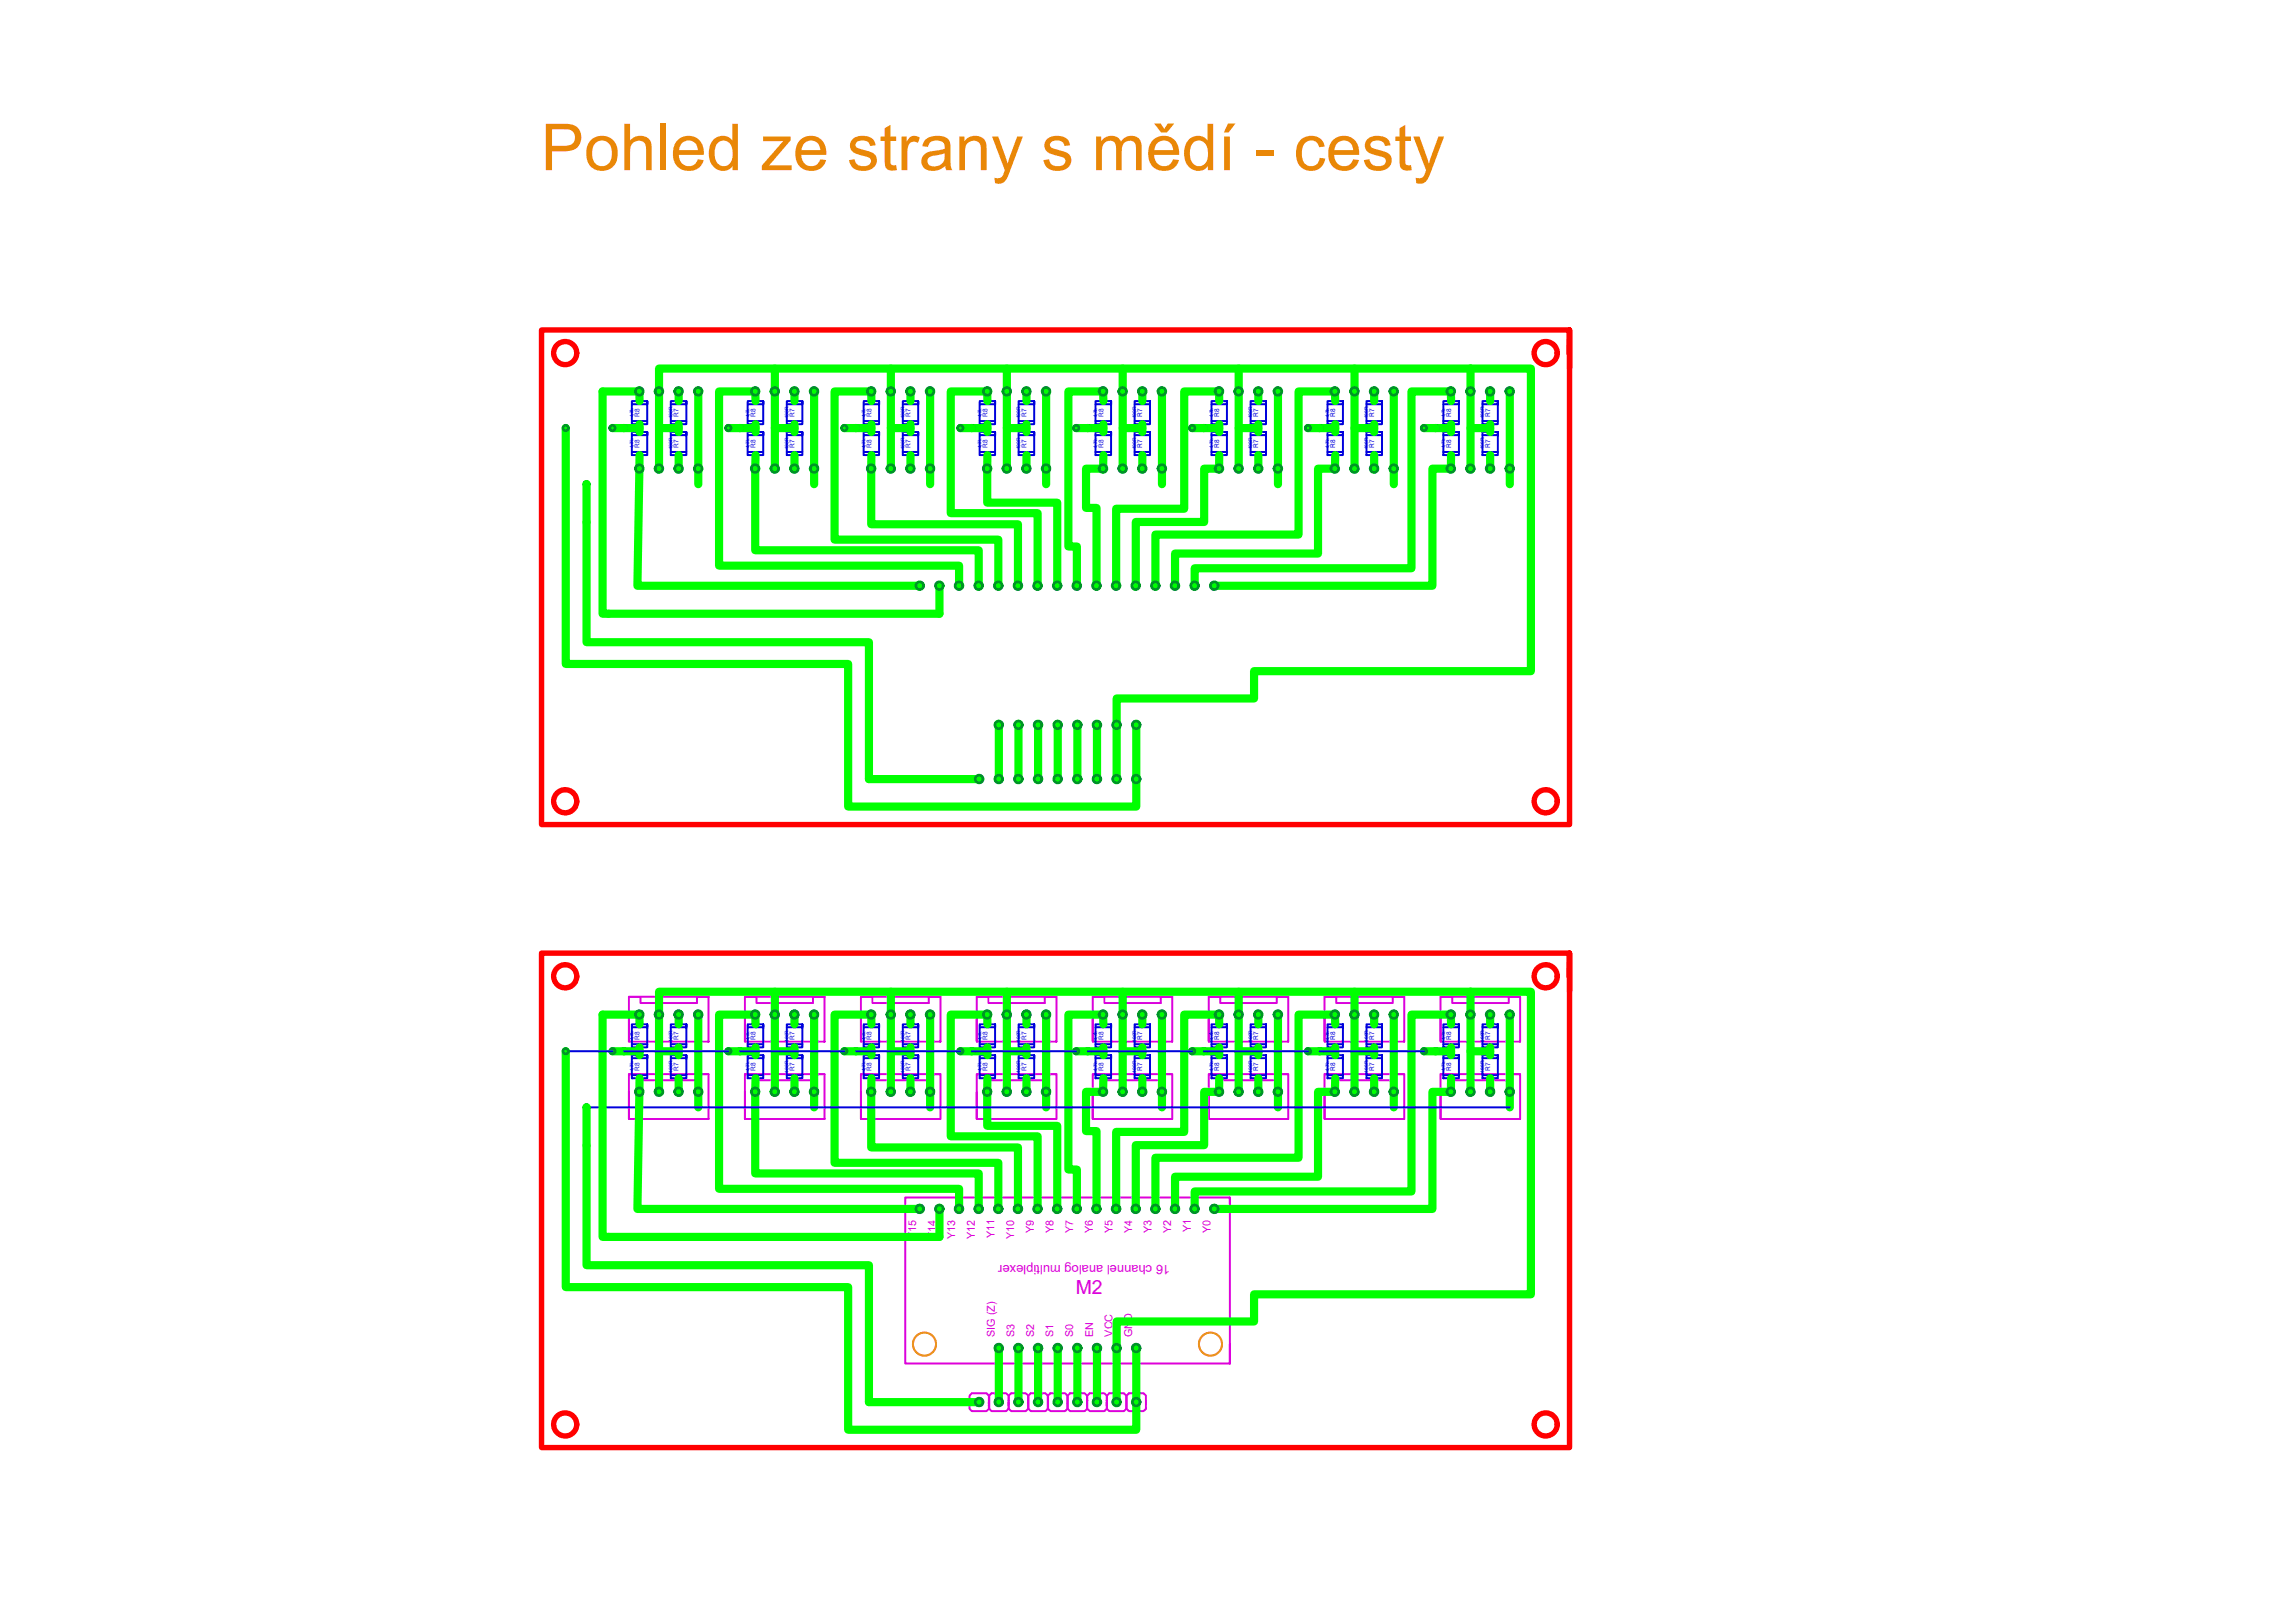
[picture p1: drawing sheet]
<svg xmlns="http://www.w3.org/2000/svg" width="297mm" height="210mm" viewBox="0 0 297 210" stroke-linecap="round" stroke-linejoin="round" font-family="sans-serif">
<defs><g id="words">
<text font-size="8.4" fill="#e98707" x="70" y="22">Pohled ze strany s mědí - cesty</text>
<text font-size="2.5" fill="#d0d" x="139.2" y="167.4">M2</text>
<text font-size="1.7" fill="#d0d" x="151.4" y="163.7" transform="rotate(180 151.4 163.7)">16 channel analog multiplexer</text>
<g font-size="1.4" fill="#d0d">
<text x="118.5" y="160.4" transform="rotate(-90 118.5 160.4)">Y15</text>
<text x="121.1" y="160.4" transform="rotate(-90 121.1 160.4)">Y14</text>
<text x="123.6" y="160.4" transform="rotate(-90 123.6 160.4)">Y13</text>
<text x="126.1" y="160.4" transform="rotate(-90 126.1 160.4)">Y12</text>
<text x="128.7" y="160.2" transform="rotate(-90 128.7 160.2)">Y11</text>
<text x="131.2" y="160.4" transform="rotate(-90 131.2 160.4)">Y10</text>
<text x="133.8" y="159.6" transform="rotate(-90 133.8 159.6)">Y9</text>
<text x="136.3" y="159.6" transform="rotate(-90 136.3 159.6)">Y8</text>
<text x="138.8" y="159.6" transform="rotate(-90 138.8 159.6)">Y7</text>
<text x="141.4" y="159.6" transform="rotate(-90 141.4 159.6)">Y6</text>
<text x="143.9" y="159.6" transform="rotate(-90 143.9 159.6)">Y5</text>
<text x="146.5" y="159.6" transform="rotate(-90 146.5 159.6)">Y4</text>
<text x="149" y="159.6" transform="rotate(-90 149 159.6)">Y3</text>
<text x="151.5" y="159.6" transform="rotate(-90 151.5 159.6)">Y2</text>
<text x="154.1" y="159.4" transform="rotate(-90 154.1 159.4)">Y1</text>
<text x="156.6" y="159.6" transform="rotate(-90 156.6 159.6)">Y0</text>
<text x="128.7" y="173" transform="rotate(-90 128.7 173)">SIG (Z)</text>
<text x="131.2" y="173" transform="rotate(-90 131.2 173)">S3</text>
<text x="133.8" y="173" transform="rotate(-90 133.8 173)">S2</text>
<text x="136.3" y="173" transform="rotate(-90 136.3 173)">S1</text>
<text x="138.9" y="173" transform="rotate(-90 138.9 173)">S0</text>
<text x="141.4" y="173.1" transform="rotate(-90 141.4 173.1)">EN</text>
<text x="143.9" y="173" transform="rotate(-90 143.9 173)">VCC</text>
<text x="146.5" y="173" transform="rotate(-90 146.5 173)">GND</text>
</g>
<g font-size=".8" fill="#00d">
<text x="82.7" y="53.9" transform="rotate(-90 82.7 53.9)">R8</text>
<text x="87.8" y="53.9" transform="rotate(-90 87.8 53.9)">R7</text>
<text x="97.7" y="53.9" transform="rotate(-90 97.7 53.9)">R8</text>
<text x="102.8" y="53.9" transform="rotate(-90 102.8 53.9)">R7</text>
<text x="112.7" y="53.9" transform="rotate(-90 112.7 53.9)">R8</text>
<text x="117.8" y="53.9" transform="rotate(-90 117.8 53.9)">R7</text>
<text x="127.7" y="53.9" transform="rotate(-90 127.7 53.9)">R8</text>
<text x="132.8" y="53.9" transform="rotate(-90 132.8 53.9)">R7</text>
<text x="142.7" y="53.9" transform="rotate(-90 142.7 53.9)">R8</text>
<text x="147.8" y="53.9" transform="rotate(-90 147.8 53.9)">R7</text>
<text x="157.7" y="53.9" transform="rotate(-90 157.7 53.9)">R8</text>
<text x="162.8" y="53.9" transform="rotate(-90 162.8 53.9)">R7</text>
<text x="172.7" y="53.9" transform="rotate(-90 172.7 53.9)">R8</text>
<text x="177.8" y="53.9" transform="rotate(-90 177.8 53.9)">R7</text>
<text x="187.7" y="53.9" transform="rotate(-90 187.7 53.9)">R8</text>
<text x="192.8" y="53.9" transform="rotate(-90 192.8 53.9)">R7</text>
<text x="82.7" y="57.9" transform="rotate(-90 82.7 57.9)">R8</text>
<text x="87.8" y="57.9" transform="rotate(-90 87.8 57.9)">R7</text>
<text x="97.7" y="57.9" transform="rotate(-90 97.7 57.9)">R8</text>
<text x="102.8" y="57.9" transform="rotate(-90 102.8 57.9)">R7</text>
<text x="112.7" y="57.9" transform="rotate(-90 112.7 57.9)">R8</text>
<text x="117.8" y="57.9" transform="rotate(-90 117.8 57.9)">R7</text>
<text x="127.7" y="57.9" transform="rotate(-90 127.7 57.9)">R8</text>
<text x="132.8" y="57.9" transform="rotate(-90 132.8 57.9)">R7</text>
<text x="142.7" y="57.9" transform="rotate(-90 142.7 57.9)">R8</text>
<text x="147.8" y="57.9" transform="rotate(-90 147.8 57.9)">R7</text>
<text x="157.7" y="57.9" transform="rotate(-90 157.7 57.9)">R8</text>
<text x="162.8" y="57.9" transform="rotate(-90 162.8 57.9)">R7</text>
<text x="172.7" y="57.9" transform="rotate(-90 172.7 57.9)">R8</text>
<text x="177.8" y="57.9" transform="rotate(-90 177.8 57.9)">R7</text>
<text x="187.7" y="57.9" transform="rotate(-90 187.7 57.9)">R8</text>
<text x="192.8" y="57.9" transform="rotate(-90 192.8 57.9)">R7</text>
<text x="82.7" y="134.6" transform="rotate(-90 82.7 134.6)">R8</text>
<text x="87.8" y="134.6" transform="rotate(-90 87.8 134.6)">R7</text>
<text x="97.7" y="134.6" transform="rotate(-90 97.7 134.6)">R8</text>
<text x="102.8" y="134.6" transform="rotate(-90 102.8 134.6)">R7</text>
<text x="112.7" y="134.6" transform="rotate(-90 112.7 134.6)">R8</text>
<text x="117.8" y="134.6" transform="rotate(-90 117.8 134.6)">R7</text>
<text x="127.7" y="134.6" transform="rotate(-90 127.7 134.6)">R8</text>
<text x="132.8" y="134.6" transform="rotate(-90 132.8 134.6)">R7</text>
<text x="142.7" y="134.6" transform="rotate(-90 142.7 134.6)">R8</text>
<text x="147.8" y="134.6" transform="rotate(-90 147.8 134.6)">R7</text>
<text x="157.7" y="134.6" transform="rotate(-90 157.7 134.6)">R8</text>
<text x="162.8" y="134.6" transform="rotate(-90 162.8 134.6)">R7</text>
<text x="172.7" y="134.6" transform="rotate(-90 172.7 134.6)">R8</text>
<text x="177.8" y="134.6" transform="rotate(-90 177.8 134.6)">R7</text>
<text x="187.7" y="134.6" transform="rotate(-90 187.7 134.6)">R8</text>
<text x="192.8" y="134.6" transform="rotate(-90 192.8 134.6)">R7</text>
<text x="82.7" y="138.6" transform="rotate(-90 82.7 138.6)">R8</text>
<text x="87.8" y="138.6" transform="rotate(-90 87.8 138.6)">R7</text>
<text x="97.7" y="138.6" transform="rotate(-90 97.7 138.6)">R8</text>
<text x="102.8" y="138.6" transform="rotate(-90 102.8 138.6)">R7</text>
<text x="112.7" y="138.6" transform="rotate(-90 112.7 138.6)">R8</text>
<text x="117.8" y="138.6" transform="rotate(-90 117.8 138.6)">R7</text>
<text x="127.7" y="138.6" transform="rotate(-90 127.7 138.6)">R8</text>
<text x="132.8" y="138.6" transform="rotate(-90 132.8 138.6)">R7</text>
<text x="142.7" y="138.6" transform="rotate(-90 142.7 138.6)">R8</text>
<text x="147.8" y="138.6" transform="rotate(-90 147.8 138.6)">R7</text>
<text x="157.7" y="138.6" transform="rotate(-90 157.7 138.6)">R8</text>
<text x="162.8" y="138.6" transform="rotate(-90 162.8 138.6)">R7</text>
<text x="172.7" y="138.6" transform="rotate(-90 172.7 138.6)">R8</text>
<text x="177.8" y="138.6" transform="rotate(-90 177.8 138.6)">R7</text>
<text x="187.7" y="138.6" transform="rotate(-90 187.7 138.6)">R8</text>
<text x="192.8" y="138.6" transform="rotate(-90 192.8 138.6)">R7</text>
</g>
<g font-size=".6" fill="#00d">
<text x="82" y="58" transform="rotate(-90 82 58)">4,7k</text>
<text x="82" y="54" transform="rotate(-90 82 54)">4,7k</text>
<text x="87" y="58.2" transform="rotate(-90 87 58.2)">100R</text>
<text x="87" y="54.2" transform="rotate(-90 87 54.2)">100R</text>
<text x="97" y="58" transform="rotate(-90 97 58)">4,7k</text>
<text x="97" y="54" transform="rotate(-90 97 54)">4,7k</text>
<text x="102" y="58.2" transform="rotate(-90 102 58.2)">100R</text>
<text x="102" y="54.2" transform="rotate(-90 102 54.2)">100R</text>
<text x="112" y="58" transform="rotate(-90 112 58)">4,7k</text>
<text x="112" y="54" transform="rotate(-90 112 54)">4,7k</text>
<text x="117" y="58.2" transform="rotate(-90 117 58.2)">100R</text>
<text x="117" y="54.2" transform="rotate(-90 117 54.2)">100R</text>
<text x="127" y="58" transform="rotate(-90 127 58)">4,7k</text>
<text x="127" y="54" transform="rotate(-90 127 54)">4,7k</text>
<text x="132" y="58.2" transform="rotate(-90 132 58.2)">100R</text>
<text x="132" y="54.2" transform="rotate(-90 132 54.2)">100R</text>
<text x="141.9" y="58" transform="rotate(-90 141.9 58)">4,7k</text>
<text x="141.9" y="54" transform="rotate(-90 141.9 54)">4,7k</text>
<text x="147" y="58.2" transform="rotate(-90 147 58.2)">100R</text>
<text x="147" y="54.2" transform="rotate(-90 147 54.2)">100R</text>
<text x="157" y="58" transform="rotate(-90 157 58)">4,7k</text>
<text x="157" y="54" transform="rotate(-90 157 54)">4,7k</text>
<text x="162" y="58.2" transform="rotate(-90 162 58.2)">100R</text>
<text x="162" y="54.2" transform="rotate(-90 162 54.2)">100R</text>
<text x="172" y="58" transform="rotate(-90 172 58)">4,7k</text>
<text x="172" y="54" transform="rotate(-90 172 54)">4,7k</text>
<text x="177" y="58.2" transform="rotate(-90 177 58.2)">100R</text>
<text x="177" y="54.2" transform="rotate(-90 177 54.2)">100R</text>
<text x="186.9" y="58" transform="rotate(-90 186.9 58)">4,7k</text>
<text x="186.9" y="54" transform="rotate(-90 186.9 54)">4,7k</text>
<text x="192" y="58.2" transform="rotate(-90 192 58.2)">100R</text>
<text x="192" y="54.2" transform="rotate(-90 192 54.2)">100R</text>
<text x="82" y="134.6" transform="rotate(-90 82 134.6)">4,7k</text>
<text x="87" y="134.8" transform="rotate(-90 87 134.8)">100R</text>
<text x="97" y="134.6" transform="rotate(-90 97 134.6)">4,7k</text>
<text x="102" y="134.8" transform="rotate(-90 102 134.8)">100R</text>
<text x="112" y="134.6" transform="rotate(-90 112 134.6)">4,7k</text>
<text x="117" y="134.8" transform="rotate(-90 117 134.8)">100R</text>
<text x="127" y="134.6" transform="rotate(-90 127 134.6)">4,7k</text>
<text x="132" y="134.8" transform="rotate(-90 132 134.8)">100R</text>
<text x="141.9" y="134.6" transform="rotate(-90 141.9 134.6)">4,7k</text>
<text x="147" y="134.8" transform="rotate(-90 147 134.8)">100R</text>
<text x="157" y="134.6" transform="rotate(-90 157 134.6)">4,7k</text>
<text x="162" y="134.8" transform="rotate(-90 162 134.8)">100R</text>
<text x="172" y="134.6" transform="rotate(-90 172 134.6)">4,7k</text>
<text x="177" y="134.8" transform="rotate(-90 177 134.8)">100R</text>
<text x="186.9" y="134.6" transform="rotate(-90 186.9 134.6)">4,7k</text>
<text x="192" y="134.8" transform="rotate(-90 192 134.8)">100R</text>
<text x="82" y="138.6" transform="rotate(-90 82 138.6)">4,7k</text>
<text x="87" y="138.8" transform="rotate(-90 87 138.8)">100R</text>
<text x="97" y="138.6" transform="rotate(-90 97 138.6)">4,7k</text>
<text x="102" y="138.8" transform="rotate(-90 102 138.8)">100R</text>
<text x="112" y="138.6" transform="rotate(-90 112 138.6)">4,7k</text>
<text x="117" y="138.8" transform="rotate(-90 117 138.8)">100R</text>
<text x="127" y="138.6" transform="rotate(-90 127 138.6)">4,7k</text>
<text x="132" y="138.8" transform="rotate(-90 132 138.8)">100R</text>
<text x="141.9" y="138.6" transform="rotate(-90 141.9 138.6)">4,7k</text>
<text x="147" y="138.8" transform="rotate(-90 147 138.8)">100R</text>
<text x="157" y="138.6" transform="rotate(-90 157 138.6)">4,7k</text>
<text x="162" y="138.8" transform="rotate(-90 162 138.8)">100R</text>
<text x="172" y="138.6" transform="rotate(-90 172 138.6)">4,7k</text>
<text x="177" y="138.8" transform="rotate(-90 177 138.8)">100R</text>
<text x="186.9" y="138.6" transform="rotate(-90 186.9 138.6)">4,7k</text>
<text x="192" y="138.8" transform="rotate(-90 192 138.8)">100R</text>
</g>
<g font-size=".3" fill="#d0d">
<text x="125.5" y="181.9" transform="rotate(-90 125.5 181.9)">řada</text>
<text x="128" y="181.9" transform="rotate(-90 128 181.9)">řada</text>
<text x="130.6" y="181.9" transform="rotate(-90 130.6 181.9)">řada</text>
<text x="133.1" y="181.9" transform="rotate(-90 133.1 181.9)">řada</text>
<text x="135.6" y="181.9" transform="rotate(-90 135.6 181.9)">řada</text>
<text x="138.2" y="181.9" transform="rotate(-90 138.2 181.9)">řada</text>
<text x="140.7" y="181.9" transform="rotate(-90 140.7 181.9)">řada</text>
<text x="143.3" y="181.9" transform="rotate(-90 143.3 181.9)">řada</text>
<text x="145.8" y="181.9" transform="rotate(-90 145.8 181.9)">řada</text>
<text x="148.2" y="181.1" transform="rotate(90 148.2 181.1)">řada</text>
</g>
</g></defs>
<g fill="none" stroke="#00d" stroke-width=".25">
<path d="M81.7 51.9h2v3h-2zM81.7 52.3h2v-.4v.5M81.7 55.9h2v3h-2zM81.7 56.3h2v-.4v.5M81.7 58.5h2M81.7 54.5h2M86.8 51.9h2v3h-2zM86.8 52.3h2v-.4v.5M86.8 55.9h2v3h-2zM86.8 56.3h2v-.4v.5M86.8 58.5h2M86.8 54.5h2"/>
<path d="M96.7 51.9h2v3h-2zM96.7 52.3h2v-.4v.5M96.7 55.9h2v3h-2zM96.7 56.3h2v-.4v.5M96.7 58.5h2M96.7 54.5h2M101.8 51.9h2v3h-2zM101.8 52.3h2v-.4v.5M101.8 55.9h2v3h-2zM101.8 56.3h2v-.4v.5M101.8 58.5h2M101.8 54.5h2"/>
<path d="M111.7 51.9h2v3h-2zM111.7 52.3h2v-.4v.5M111.7 55.9h2v3h-2zM111.7 56.3h2v-.4v.5M111.7 58.5h2M111.7 54.5h2M116.8 51.9h2v3h-2zM116.8 52.3h2v-.4v.5M116.8 55.9h2v3h-2zM116.8 56.3h2v-.4v.5M116.8 58.5h2M116.8 54.5h2"/>
<path d="M126.7 51.9h2v3h-2zM126.7 52.3h2v-.4v.5M126.7 55.9h2v3h-2zM126.7 56.3h2v-.4v.5M126.7 58.5h2M126.7 54.5h2M131.8 51.9h2v3h-2zM131.8 52.3h2v-.4v.5M131.8 55.9h2v3h-2zM131.8 56.3h2v-.4v.5M131.8 58.5h2M131.8 54.5h2"/>
<path d="M141.7 51.9h2v3h-2zM141.7 52.3h2v-.4v.5M141.7 55.9h2v3h-2zM141.7 56.3h2v-.4v.5M141.7 58.5h2M141.7 54.5h2M146.8 51.9h2v3h-2zM146.8 52.3h2v-.4v.5M146.8 55.9h2v3h-2zM146.8 56.3h2v-.4v.5M146.8 58.5h2M146.8 54.5h2"/>
<path d="M156.7 51.9h2v3h-2zM156.7 52.3h2v-.4v.5M156.7 55.9h2v3h-2zM156.7 56.3h2v-.4v.5M156.7 58.5h2M156.7 54.5h2M161.8 51.9h2v3h-2zM161.8 52.3h2v-.4v.5M161.8 55.9h2v3h-2zM161.8 56.3h2v-.4v.5M161.8 58.5h2M161.8 54.5h2"/>
<path d="M171.7 51.9h2v3h-2zM171.7 52.3h2v-.4v.5M171.7 55.9h2v3h-2zM171.7 56.3h2v-.4v.5M171.7 58.5h2M171.7 54.5h2M176.8 51.9h2v3h-2zM176.8 52.3h2v-.4v.5M176.8 55.9h2v3h-2zM176.8 56.3h2v-.4v.5M176.8 58.5h2M176.8 54.5h2"/>
<path d="M186.7 55.9h2v3h-2zM186.7 56.3h2v-.4v.5M186.7 51.9h2v3h-2zM186.7 52.3h2v-.4v.5M186.7 58.5h2M186.7 54.5h2M191.8 55.9h2v3h-2zM191.8 56.3h2v-.4v.5M191.8 51.9h2v3h-2zM191.8 52.3h2v-.4v.5M191.8 58.5h2M191.8 54.5h2"/>
<path d="M81.7 132.6h2v2.9h-2zM81.7 132.9h2v-.3v.4M81.7 136.6h2v2.9h-2zM81.7 136.9h2v-.3v.4M81.7 139.1h2M81.7 135.1h2M86.8 132.6h2v2.9h-2zM86.8 132.9h2v-.3v.4M86.8 136.6h2v2.9h-2zM86.8 136.9h2v-.3v.4M86.8 139.1h2M86.8 135.1h2"/>
<path d="M96.7 132.6h2v2.9h-2zM96.7 132.9h2v-.3v.4M96.7 136.6h2v2.9h-2zM96.7 136.9h2v-.3v.4M96.7 139.1h2M96.7 135.1h2M101.8 132.6h2v2.9h-2zM101.8 132.9h2v-.3v.4M101.8 136.6h2v2.9h-2zM101.8 136.9h2v-.3v.4M101.8 139.1h2M101.8 135.1h2"/>
<path d="M111.7 132.6h2v2.9h-2zM111.7 132.9h2v-.3v.4M111.7 136.6h2v2.9h-2zM111.7 136.9h2v-.3v.4M111.7 139.1h2M111.7 135.1h2M116.8 132.6h2v2.9h-2zM116.8 132.9h2v-.3v.4M116.8 136.6h2v2.9h-2zM116.8 136.9h2v-.3v.4M116.8 139.1h2M116.8 135.1h2"/>
<path d="M126.7 132.6h2v2.9h-2zM126.7 132.9h2v-.3v.4M126.7 136.6h2v2.9h-2zM126.7 136.9h2v-.3v.4M126.7 139.1h2M126.7 135.1h2M131.8 132.6h2v2.9h-2zM131.8 132.9h2v-.3v.4M131.8 136.6h2v2.9h-2zM131.8 136.9h2v-.3v.4M131.8 139.1h2M131.8 135.1h2"/>
<path d="M141.7 132.6h2v2.9h-2zM141.7 132.9h2v-.3v.4M141.7 136.6h2v2.9h-2zM141.7 136.9h2v-.3v.4M141.7 139.1h2M141.7 135.1h2M146.8 132.6h2v2.9h-2zM146.8 132.9h2v-.3v.4M146.8 136.6h2v2.9h-2zM146.8 136.9h2v-.3v.4M146.8 139.1h2M146.8 135.1h2"/>
<path d="M156.7 132.6h2v2.9h-2zM156.7 132.9h2v-.3v.4M156.7 136.6h2v2.9h-2zM156.7 136.9h2v-.3v.4M156.7 139.1h2M156.7 135.1h2M161.8 132.6h2v2.9h-2zM161.8 132.9h2v-.3v.4M161.8 136.6h2v2.9h-2zM161.8 136.9h2v-.3v.4M161.8 139.1h2M161.8 135.1h2"/>
<path d="M171.7 132.6h2v2.9h-2zM171.7 132.9h2v-.3v.4M171.7 136.6h2v2.9h-2zM171.7 136.9h2v-.3v.4M171.7 139.1h2M171.7 135.1h2M176.8 132.6h2v2.9h-2zM176.8 132.9h2v-.3v.4M176.8 136.6h2v2.9h-2zM176.8 136.9h2v-.3v.4M176.8 139.1h2M176.8 135.1h2"/>
<path d="M186.7 136.6h2v2.9h-2zM186.7 136.9h2v-.3v.4M186.7 132.6h2v2.9h-2zM186.7 132.9h2v-.3v.4M186.7 139.1h2M186.7 135.1h2M191.8 136.6h2v2.9h-2zM191.8 136.9h2v-.3v.4M191.8 132.6h2v2.9h-2zM191.8 132.9h2v-.3v.4M191.8 139.1h2M191.8 135.1h2"/>
</g>
<!-- layer: Cesty -->
<g fill="none" stroke="#0f0" stroke-width="1.1">
<path d="M73.2 55.4v30.5h36.5v18.5h37.3v-10.6M79.2 55.4h3.5M82.7 51.9v-1.2h-4.7v28.7h43.5v-3.6M82.7 58.9l-.2 16.9h36.5M82.7 54.9v1M85.3 55.4h2.5M87.8 50.7v1.2M87.8 54.9v1M87.8 58.9v1.7M90.3 50.7v12M94.2 55.4h3.5M97.7 58.9v12.3h28.9v4.6"/>
<path d="M97.7 51.9v-1.2h-4.7v22.5h31.1v2.6M97.7 54.9v1M100.2 55.4h2.6M100.2 47.7v12.9M102.8 50.7v1.2M102.8 54.9v1M102.8 58.9v1.7M105.3 50.7v12M109.2 55.4h3.5M112.7 58.9v8.9h19v8M112.7 51.9v-1.2h-4.7v19.1h21.2v6M112.7 54.9v1"/>
<path d="M115.3 55.4h2.5M115.3 47.7v12.9M117.8 50.7v1.2M117.8 54.9v1M117.8 58.9v1.7M120.3 50.7v12M124.2 55.4h3.5M127.7 58.9v6.2h9.1v10.7M127.7 51.9v-1.2h-4.7v15.7h11.2v9.4M127.7 54.9v1M130.3 55.4h2.5M130.3 47.7v12.9"/>
<path d="M132.8 50.7v1.2M132.8 54.9v1M132.8 58.9v1.7M135.3 50.7v12M139.2 55.4h3.5M142.7 58.9v1.7h-2.2v5.1h1.4v10.1M142.7 51.9v-1.2h-4.5v20h1.1v5.1M142.7 54.9v1M145.2 55.4h2.6M145.2 47.7v12.9M147.8 50.7v1.2M147.8 54.9v1"/>
<path d="M147.8 58.9v1.7M150.3 50.7v12M154.2 55.4h3.5M157.7 58.9v1.7h-1.9v6.9h-8.9v8.3M157.7 51.9v-1.2h-4.5v15.1h-8.8v10M157.7 54.9v1M160.3 55.4h2.5M160.3 47.7v12.9M162.8 50.7v1.2M162.8 54.9v1M162.8 58.9v1.7M165.3 50.7v12"/>
<path d="M169.2 55.4h3.5M172.7 58.9v1.7h-2.2v11h-18.5v4.2M172.7 51.9v-1.2h-4.7v18.5h-18.5v6.6M172.7 54.9v1M175.2 55.4h2.6M175.2 47.7v12.9M177.8 50.7v1.2M177.8 54.9v1M177.8 58.9v1.7M180.3 50.7v12M184.2 55.4h3.5M187.7 58.9v1.7h-2.4v15.2h-28.2"/>
<path d="M187.7 51.9v-1.2h-5.1v22.8h-28v2.3M187.7 54.9v1M190.2 47.7h-104.9v12.9M190.2 47.7h7.9v39.2h-35.9v3.5h-17.7v10.4M190.2 47.7v12.9M190.2 55.4h2.6M192.8 50.7v1.2M192.8 54.9v1M192.8 58.9v1.7M195.3 50.7v12M75.9 62.7v20.4h36.5v17.7h14.3M129.2 93.8v7"/>
<path d="M131.8 93.8v7M134.3 93.8v7M136.8 93.8v7M139.4 93.8v7M141.9 93.8v7M73.2 136v30.6h36.5v18.4h37.3v-10.5M79.2 136h3.5M82.7 132.6v-1.3h-4.7v28.8h43.5v-3.7M82.7 139.5l-.2 16.9h36.5M82.7 135.5v1.1M85.3 136h2.5M87.8 131.3v1.3"/>
<path d="M87.8 135.5v1.1M87.8 139.5v1.8M90.3 131.3v12M94.2 136h3.5M97.7 139.5v12.4h28.9v4.5M97.7 132.6v-1.3h-4.7v22.5h31.1v2.6M97.7 135.5v1.1M100.2 128.3v13M100.2 136h2.6M102.8 131.3v1.3M102.8 135.5v1.1M102.8 139.5v1.8"/>
<path d="M105.3 131.3v12M109.2 136h3.5M112.7 139.5v9h19v7.9M112.7 132.6v-1.3h-4.7v19.2h21.2v5.9M112.7 135.5v1.1M115.3 128.3v13M115.3 136h2.5M117.8 131.3v1.3M117.8 135.5v1.1M117.8 139.5v1.8M120.3 131.3v12M124.2 136h3.5"/>
<path d="M127.7 139.5v6.2h9.1v10.7M127.7 132.6v-1.3h-4.7v15.8h11.2v9.3M127.7 135.5v1.1M130.3 128.3v13M130.3 136h2.5M132.8 131.3v1.3M132.8 135.5v1.1M132.8 139.5v1.8M135.3 131.3v12M139.2 136h3.5M142.7 139.5v1.8h-2.2v5.1h1.4v10M142.7 132.6v-1.3h-4.5v20h1.1v5.1"/>
<path d="M142.7 135.5v1.1M145.2 128.3v13M145.2 136h2.6M147.8 131.3v1.3M147.8 135.5v1.1M147.8 139.5v1.8M150.3 131.3v12M154.2 136h3.5M157.7 139.5v1.8h-1.9v6.9h-8.9v8.2M157.7 132.6v-1.3h-4.5v15.2h-8.8v9.9M157.7 135.5v1.1M160.3 128.3v13"/>
<path d="M160.3 136h2.5M162.8 131.3v1.3M162.8 135.5v1.1M162.8 139.5v1.8M165.3 131.3v12M169.2 136h3.5M172.7 139.5v1.8h-2.2v11h-18.5v4.1M172.7 132.6v-1.3h-4.7v18.5h-18.5v6.6M172.7 135.5v1.1M175.2 128.3v13M175.2 136h2.6M177.8 131.3v1.3"/>
<path d="M177.8 135.5v1.1M177.8 139.5v1.8M180.3 131.3v12M184.2 136h3.5M187.7 139.5v1.8h-2.4v15.1h-28.2M187.7 132.6v-1.3h-5.1v22.9h-28v2.2M187.7 135.5v1.1M190.2 128.3h-104.9v13M190.2 128.3h7.9v39.2h-35.9v3.5h-17.7v10.4M190.2 128.3v13M190.2 136h2.6M192.8 131.3v1.3"/>
<path d="M192.8 135.5v1.1M192.8 139.5v1.8M195.3 131.3v12M75.9 143.3v20.4h36.5v17.7h14.3M129.2 174.5v6.9M131.8 174.5v6.9M134.3 174.5v6.9M136.8 174.5v6.9M139.4 174.5v6.9M141.9 174.5v6.9"/>
</g>
<g fill="none" stroke="#009525" stroke-width=".36">
<circle cx="73.2" cy="55.4" r=".35"/>
<circle cx="79.2" cy="55.4" r=".35"/>
<circle cx="80.7" cy="55.4" r=".35"/>
<circle cx="82.7" cy="50.6" r=".5"/>
<circle cx="85.2" cy="50.6" r=".5"/>
<circle cx="87.8" cy="50.6" r=".5"/>
<circle cx="90.3" cy="50.6" r=".5"/>
<circle cx="94.2" cy="55.4" r=".35"/>
<circle cx="95.7" cy="55.4" r=".35"/>
<circle cx="97.7" cy="50.6" r=".5"/>
<circle cx="100.2" cy="50.6" r=".5"/>
<circle cx="102.8" cy="50.6" r=".5"/>
<circle cx="105.3" cy="50.6" r=".5"/>
<circle cx="109.2" cy="55.4" r=".35"/>
<circle cx="110.7" cy="55.4" r=".35"/>
<circle cx="112.7" cy="50.6" r=".5"/>
<circle cx="115.2" cy="50.6" r=".5"/>
<circle cx="117.8" cy="50.6" r=".5"/>
<circle cx="120.3" cy="50.6" r=".5"/>
<circle cx="124.2" cy="55.4" r=".35"/>
<circle cx="125.7" cy="55.4" r=".35"/>
<circle cx="127.7" cy="50.6" r=".5"/>
<circle cx="130.2" cy="50.6" r=".5"/>
<circle cx="132.8" cy="50.6" r=".5"/>
<circle cx="135.3" cy="50.6" r=".5"/>
<circle cx="139.2" cy="55.4" r=".35"/>
<circle cx="140.7" cy="55.4" r=".35"/>
<circle cx="142.7" cy="50.6" r=".5"/>
<circle cx="145.2" cy="50.6" r=".5"/>
<circle cx="147.8" cy="50.6" r=".5"/>
<circle cx="150.3" cy="50.6" r=".5"/>
<circle cx="154.2" cy="55.4" r=".35"/>
<circle cx="155.7" cy="55.4" r=".35"/>
<circle cx="157.7" cy="50.6" r=".5"/>
<circle cx="160.2" cy="50.6" r=".5"/>
<circle cx="162.8" cy="50.6" r=".5"/>
<circle cx="165.3" cy="50.6" r=".5"/>
<circle cx="169.2" cy="55.4" r=".35"/>
<circle cx="170.7" cy="55.4" r=".35"/>
<circle cx="172.7" cy="50.6" r=".5"/>
<circle cx="175.2" cy="50.6" r=".5"/>
<circle cx="177.8" cy="50.6" r=".5"/>
<circle cx="180.3" cy="50.6" r=".5"/>
<circle cx="184.2" cy="55.4" r=".35"/>
<circle cx="185.7" cy="55.4" r=".35"/>
<circle cx="187.7" cy="50.6" r=".5"/>
<circle cx="190.2" cy="50.6" r=".5"/>
<circle cx="192.8" cy="50.6" r=".5"/>
<circle cx="195.3" cy="50.6" r=".5"/>
<circle cx="75.9" cy="62.6" r=".35"/>
<circle cx="82.7" cy="60.6" r=".5"/>
<circle cx="85.2" cy="60.6" r=".5"/>
<circle cx="87.8" cy="60.6" r=".5"/>
<circle cx="90.3" cy="60.6" r=".5"/>
<circle cx="97.7" cy="60.6" r=".5"/>
<circle cx="100.2" cy="60.6" r=".5"/>
<circle cx="102.8" cy="60.6" r=".5"/>
<circle cx="105.3" cy="60.6" r=".5"/>
<circle cx="112.7" cy="60.6" r=".5"/>
<circle cx="115.2" cy="60.6" r=".5"/>
<circle cx="117.8" cy="60.6" r=".5"/>
<circle cx="119" cy="75.8" r=".5"/>
<circle cx="120.3" cy="60.6" r=".5"/>
<circle cx="121.5" cy="75.8" r=".5"/>
<circle cx="124.1" cy="75.8" r=".5"/>
<circle cx="126.6" cy="75.8" r=".5"/>
<circle cx="127.7" cy="60.6" r=".5"/>
<circle cx="129.1" cy="75.8" r=".5"/>
<circle cx="130.2" cy="60.6" r=".5"/>
<circle cx="131.7" cy="75.8" r=".5"/>
<circle cx="132.8" cy="60.6" r=".5"/>
<circle cx="134.2" cy="75.8" r=".5"/>
<circle cx="135.3" cy="60.6" r=".5"/>
<circle cx="136.8" cy="75.8" r=".5"/>
<circle cx="139.3" cy="75.8" r=".5"/>
<circle cx="141.8" cy="75.8" r=".5"/>
<circle cx="142.7" cy="60.6" r=".5"/>
<circle cx="144.4" cy="75.8" r=".5"/>
<circle cx="145.2" cy="60.6" r=".5"/>
<circle cx="146.9" cy="75.8" r=".5"/>
<circle cx="147.8" cy="60.6" r=".5"/>
<circle cx="149.5" cy="75.8" r=".5"/>
<circle cx="150.3" cy="60.6" r=".5"/>
<circle cx="152" cy="75.8" r=".5"/>
<circle cx="154.5" cy="75.8" r=".5"/>
<circle cx="157.1" cy="75.8" r=".5"/>
<circle cx="157.7" cy="60.6" r=".5"/>
<circle cx="160.2" cy="60.6" r=".5"/>
<circle cx="162.8" cy="60.6" r=".5"/>
<circle cx="165.3" cy="60.6" r=".5"/>
<circle cx="172.7" cy="60.6" r=".5"/>
<circle cx="175.2" cy="60.6" r=".5"/>
<circle cx="177.8" cy="60.6" r=".5"/>
<circle cx="180.3" cy="60.6" r=".5"/>
<circle cx="187.7" cy="60.6" r=".5"/>
<circle cx="190.2" cy="60.6" r=".5"/>
<circle cx="192.8" cy="60.6" r=".5"/>
<circle cx="195.3" cy="60.6" r=".5"/>
<circle cx="129.2" cy="93.8" r=".5"/>
<circle cx="131.8" cy="93.8" r=".5"/>
<circle cx="134.3" cy="93.8" r=".5"/>
<circle cx="136.8" cy="93.8" r=".5"/>
<circle cx="139.4" cy="93.8" r=".5"/>
<circle cx="141.9" cy="93.8" r=".5"/>
<circle cx="144.5" cy="93.8" r=".5"/>
<circle cx="147" cy="93.8" r=".5"/>
<circle cx="126.7" cy="100.8" r=".5"/>
<circle cx="129.2" cy="100.8" r=".5"/>
<circle cx="131.8" cy="100.8" r=".5"/>
<circle cx="134.3" cy="100.8" r=".5"/>
<circle cx="136.8" cy="100.8" r=".5"/>
<circle cx="139.4" cy="100.8" r=".5"/>
<circle cx="141.9" cy="100.8" r=".5"/>
<circle cx="144.5" cy="100.8" r=".5"/>
<circle cx="147" cy="100.8" r=".5"/>
<circle cx="73.2" cy="136" r=".35"/>
<circle cx="79.2" cy="136" r=".35"/>
<circle cx="80.7" cy="136" r=".35"/>
<circle cx="82.7" cy="131.3" r=".5"/>
<circle cx="85.2" cy="131.3" r=".5"/>
<circle cx="87.8" cy="131.3" r=".5"/>
<circle cx="90.3" cy="131.3" r=".5"/>
<circle cx="94.2" cy="136" r=".35"/>
<circle cx="95.7" cy="136" r=".35"/>
<circle cx="97.7" cy="131.3" r=".5"/>
<circle cx="100.2" cy="131.3" r=".5"/>
<circle cx="102.8" cy="131.3" r=".5"/>
<circle cx="105.3" cy="131.3" r=".5"/>
<circle cx="109.2" cy="136" r=".35"/>
<circle cx="110.7" cy="136" r=".35"/>
<circle cx="112.7" cy="131.3" r=".5"/>
<circle cx="115.2" cy="131.3" r=".5"/>
<circle cx="117.8" cy="131.3" r=".5"/>
<circle cx="120.3" cy="131.3" r=".5"/>
<circle cx="124.2" cy="136" r=".35"/>
<circle cx="125.7" cy="136" r=".35"/>
<circle cx="127.7" cy="131.3" r=".5"/>
<circle cx="130.2" cy="131.3" r=".5"/>
<circle cx="132.8" cy="131.3" r=".5"/>
<circle cx="135.3" cy="131.3" r=".5"/>
<circle cx="139.2" cy="136" r=".35"/>
<circle cx="140.7" cy="136" r=".35"/>
<circle cx="142.7" cy="131.3" r=".5"/>
<circle cx="145.2" cy="131.3" r=".5"/>
<circle cx="147.8" cy="131.3" r=".5"/>
<circle cx="150.3" cy="131.3" r=".5"/>
<circle cx="154.2" cy="136" r=".35"/>
<circle cx="155.7" cy="136" r=".35"/>
<circle cx="157.7" cy="131.3" r=".5"/>
<circle cx="160.2" cy="131.3" r=".5"/>
<circle cx="162.8" cy="131.3" r=".5"/>
<circle cx="165.3" cy="131.3" r=".5"/>
<circle cx="169.2" cy="136" r=".35"/>
<circle cx="170.7" cy="136" r=".35"/>
<circle cx="172.7" cy="131.3" r=".5"/>
<circle cx="175.2" cy="131.3" r=".5"/>
<circle cx="177.8" cy="131.3" r=".5"/>
<circle cx="180.3" cy="131.3" r=".5"/>
<circle cx="184.2" cy="136" r=".35"/>
<circle cx="185.7" cy="136" r=".35"/>
<circle cx="187.7" cy="131.3" r=".5"/>
<circle cx="190.2" cy="131.3" r=".5"/>
<circle cx="192.8" cy="131.3" r=".5"/>
<circle cx="195.3" cy="131.3" r=".5"/>
<circle cx="75.9" cy="143.3" r=".35"/>
<circle cx="82.7" cy="141.3" r=".5"/>
<circle cx="85.2" cy="141.3" r=".5"/>
<circle cx="87.8" cy="141.3" r=".5"/>
<circle cx="90.3" cy="141.3" r=".5"/>
<circle cx="97.7" cy="141.3" r=".5"/>
<circle cx="100.2" cy="141.3" r=".5"/>
<circle cx="102.8" cy="141.3" r=".5"/>
<circle cx="105.3" cy="141.3" r=".5"/>
<circle cx="112.7" cy="141.3" r=".5"/>
<circle cx="115.2" cy="141.3" r=".5"/>
<circle cx="117.8" cy="141.3" r=".5"/>
<circle cx="119" cy="156.4" r=".5"/>
<circle cx="120.3" cy="141.3" r=".5"/>
<circle cx="121.5" cy="156.4" r=".5"/>
<circle cx="124.1" cy="156.4" r=".5"/>
<circle cx="126.6" cy="156.4" r=".5"/>
<circle cx="127.7" cy="141.3" r=".5"/>
<circle cx="129.1" cy="156.4" r=".5"/>
<circle cx="130.2" cy="141.3" r=".5"/>
<circle cx="131.7" cy="156.4" r=".5"/>
<circle cx="132.8" cy="141.3" r=".5"/>
<circle cx="134.2" cy="156.4" r=".5"/>
<circle cx="135.3" cy="141.3" r=".5"/>
<circle cx="136.8" cy="156.4" r=".5"/>
<circle cx="139.3" cy="156.4" r=".5"/>
<circle cx="141.8" cy="156.4" r=".5"/>
<circle cx="142.7" cy="141.3" r=".5"/>
<circle cx="144.4" cy="156.4" r=".5"/>
<circle cx="145.2" cy="141.3" r=".5"/>
<circle cx="146.9" cy="156.4" r=".5"/>
<circle cx="147.8" cy="141.3" r=".5"/>
<circle cx="149.5" cy="156.4" r=".5"/>
<circle cx="150.3" cy="141.3" r=".5"/>
<circle cx="152" cy="156.4" r=".5"/>
<circle cx="154.5" cy="156.4" r=".5"/>
<circle cx="157.1" cy="156.4" r=".5"/>
<circle cx="157.7" cy="141.3" r=".5"/>
<circle cx="160.2" cy="141.3" r=".5"/>
<circle cx="162.8" cy="141.3" r=".5"/>
<circle cx="165.3" cy="141.3" r=".5"/>
<circle cx="172.7" cy="141.3" r=".5"/>
<circle cx="175.2" cy="141.3" r=".5"/>
<circle cx="177.8" cy="141.3" r=".5"/>
<circle cx="180.3" cy="141.3" r=".5"/>
<circle cx="187.7" cy="141.3" r=".5"/>
<circle cx="190.2" cy="141.3" r=".5"/>
<circle cx="192.8" cy="141.3" r=".5"/>
<circle cx="195.3" cy="141.3" r=".5"/>
<circle cx="129.2" cy="174.5" r=".5"/>
<circle cx="131.8" cy="174.5" r=".5"/>
<circle cx="134.3" cy="174.5" r=".5"/>
<circle cx="136.8" cy="174.5" r=".5"/>
<circle cx="139.4" cy="174.5" r=".5"/>
<circle cx="141.9" cy="174.5" r=".5"/>
<circle cx="144.5" cy="174.5" r=".5"/>
<circle cx="147" cy="174.5" r=".5"/>
<circle cx="126.7" cy="181.4" r=".5"/>
<circle cx="129.2" cy="181.4" r=".5"/>
<circle cx="131.8" cy="181.4" r=".5"/>
<circle cx="134.3" cy="181.4" r=".5"/>
<circle cx="136.8" cy="181.4" r=".5"/>
<circle cx="139.4" cy="181.4" r=".5"/>
<circle cx="141.9" cy="181.4" r=".5"/>
<circle cx="144.5" cy="181.4" r=".5"/>
<circle cx="147" cy="181.4" r=".5"/>
</g>
<!-- layer: Deska -->
<path d="M203.1 42.7v64h-133v-64h133v5M203.1 123.3v64h-133v-64h133v5" fill="none" stroke="#f00" stroke-width=".7"/>
<g fill="none" stroke="#f00" stroke-width=".7">
<path d="M203.1 42.7l-.1 3M203.1 123.3l-.1 3.1"/>
<circle cx="73.1" cy="45.7" r="1.49"/>
<circle cx="200" cy="45.7" r="1.49"/>
<circle cx="73.1" cy="103.7" r="1.49"/>
<circle cx="200" cy="103.7" r="1.49"/>
<circle cx="73.1" cy="126.3" r="1.49"/>
<circle cx="200" cy="126.3" r="1.49"/>
<circle cx="73.1" cy="184.3" r="1.49"/>
<circle cx="200" cy="184.3" r="1.49"/>
</g>
<g fill="none" stroke="#d0d" stroke-width=".25">
<path d="M81.4 129h10.3v5.8h-10.3zM81.4 129h1.5v.8h7.3v-.8h1.5M81.4 139h10.3v5.8h-10.3zM81.4 139h1.5v.8h7.3v-.8h1.5M81.4 131.3v3.5M96.4 129h10.3v5.8h-10.3zM96.4 129h1.5v.8h7.3v-.8h1.5M96.4 139h10.3v5.8h-10.3zM96.4 139h1.5v.8h7.3v-.8h1.5M96.4 131.3v3.5M111.4 129h10.3v5.8h-10.3zM111.4 129h1.5v.8h7.3v-.8h1.5"/>
<path d="M111.4 139h10.3v5.8h-10.3zM111.4 139h1.5v.8h7.3v-.8h1.5M111.4 131.3v3.5M126.4 129h10.3v5.8h-10.3zM126.4 129h1.5v.8h7.3v-.8h1.5M126.4 139h10.3v5.8h-10.3zM126.4 139h1.5v.8h7.3v-.8h1.5M126.4 131.3v3.5M141.4 129h10.3v5.8h-10.3zM141.4 129h1.5v.8h7.3v-.8h1.5M141.4 139h10.3v5.8h-10.3zM141.4 139h1.5v.8h7.3v-.8h1.5"/>
<path d="M141.4 131.3v3.5M156.4 129h10.3v5.8h-10.3zM156.4 129h1.5v.8h7.3v-.8h1.5M156.4 139h10.3v5.8h-10.3zM156.4 139h1.5v.8h7.3v-.8h1.5M156.4 131.3v3.5M171.4 129h10.3v5.8h-10.3zM171.4 129h1.5v.8h7.3v-.8h1.5M171.4 139h10.3v5.8h-10.3zM171.4 139h1.5v.8h7.3v-.8h1.5M171.4 131.3v3.5M186.4 139h10.3v5.8h-10.3z"/>
<path d="M186.4 139h1.5v.8h7.3v-.8h1.5M186.4 129h10.3v5.8h-10.3zM186.4 129h1.5v.8h7.3v-.8h1.5M186.4 131.3v3.5M81.4 141.3v3.5M96.4 141.3v3.5M111.4 141.3v3.5M126.4 141.3v3.5M141.4 141.3v3.5M156.4 141.3v3.5M159.1 155v1.4M171.4 141.3v3.5"/>
<path d="M186.4 141.3v3.5M159.1 174v2.5h-42v-21.5h42v21.5v-2M125.7 180.3h1.9l.3 .3v1.7l-.3 .3h-1.9l-.3-.3v-1.7zM128.3 180.3h1.9l.3 .3v1.7l-.3 .3h-1.9l-.3-.3v-1.7zM130.8 180.3h1.9l.3 .3v1.7l-.3 .3h-1.9l-.3-.3v-1.7zM133.4 180.3h1.9l.3 .3v1.7l-.3 .3h-1.9l-.3-.3v-1.7zM135.9 180.3h1.9l.3 .3v1.7l-.3 .3h-1.9l-.3-.3v-1.7zM138.4 180.3h1.9l.3 .3v1.7l-.3 .3h-1.9l-.3-.3v-1.7zM141 180.3h1.9l.3 .3v1.7l-.3 .3h-1.9l-.3-.3v-1.7zM143.5 180.3h1.9l.3 .3v1.7l-.3 .3h-1.9l-.3-.3v-1.7zM146.1 180.3h1.9l.3 .3v1.7l-.3 .3h-1.9l-.3-.3v-1.7z"/>
<circle cx="82.7" cy="131.3" r=".5"/>
<circle cx="85.2" cy="131.3" r=".5"/>
<circle cx="87.8" cy="131.3" r=".5"/>
<circle cx="90.3" cy="131.3" r=".5"/>
<circle cx="97.7" cy="131.3" r=".5"/>
<circle cx="100.2" cy="131.3" r=".5"/>
<circle cx="102.8" cy="131.3" r=".5"/>
<circle cx="105.3" cy="131.3" r=".5"/>
<circle cx="112.7" cy="131.3" r=".5"/>
<circle cx="115.2" cy="131.3" r=".5"/>
<circle cx="117.8" cy="131.3" r=".5"/>
<circle cx="120.3" cy="131.3" r=".5"/>
<circle cx="127.7" cy="131.3" r=".5"/>
<circle cx="130.2" cy="131.3" r=".5"/>
<circle cx="132.8" cy="131.3" r=".5"/>
<circle cx="135.3" cy="131.3" r=".5"/>
<circle cx="142.7" cy="131.3" r=".5"/>
<circle cx="145.2" cy="131.3" r=".5"/>
<circle cx="147.8" cy="131.3" r=".5"/>
<circle cx="150.3" cy="131.3" r=".5"/>
<circle cx="157.7" cy="131.3" r=".5"/>
<circle cx="160.2" cy="131.3" r=".5"/>
<circle cx="162.8" cy="131.3" r=".5"/>
<circle cx="165.3" cy="131.3" r=".5"/>
<circle cx="172.7" cy="131.3" r=".5"/>
<circle cx="175.2" cy="131.3" r=".5"/>
<circle cx="177.8" cy="131.3" r=".5"/>
<circle cx="180.3" cy="131.3" r=".5"/>
<circle cx="187.7" cy="131.3" r=".5"/>
<circle cx="190.2" cy="131.3" r=".5"/>
<circle cx="192.8" cy="131.3" r=".5"/>
<circle cx="195.3" cy="131.3" r=".5"/>
<circle cx="82.7" cy="141.3" r=".5"/>
<circle cx="85.2" cy="141.3" r=".5"/>
<circle cx="87.8" cy="141.3" r=".5"/>
<circle cx="90.3" cy="141.3" r=".5"/>
<circle cx="97.7" cy="141.3" r=".5"/>
<circle cx="100.2" cy="141.3" r=".5"/>
<circle cx="102.8" cy="141.3" r=".5"/>
<circle cx="105.3" cy="141.3" r=".5"/>
<circle cx="112.7" cy="141.3" r=".5"/>
<circle cx="115.2" cy="141.3" r=".5"/>
<circle cx="117.8" cy="141.3" r=".5"/>
<circle cx="119" cy="156.4" r=".5"/>
<circle cx="120.3" cy="141.3" r=".5"/>
<circle cx="121.5" cy="156.4" r=".5"/>
<circle cx="124.1" cy="156.4" r=".5"/>
<circle cx="126.6" cy="156.4" r=".5"/>
<circle cx="127.7" cy="141.3" r=".5"/>
<circle cx="129.1" cy="156.4" r=".5"/>
<circle cx="130.2" cy="141.3" r=".5"/>
<circle cx="131.7" cy="156.4" r=".5"/>
<circle cx="132.8" cy="141.3" r=".5"/>
<circle cx="134.2" cy="156.4" r=".5"/>
<circle cx="135.3" cy="141.3" r=".5"/>
<circle cx="136.8" cy="156.4" r=".5"/>
<circle cx="139.3" cy="156.4" r=".5"/>
<circle cx="141.8" cy="156.4" r=".5"/>
<circle cx="142.7" cy="141.3" r=".5"/>
<circle cx="144.4" cy="156.4" r=".5"/>
<circle cx="145.2" cy="141.3" r=".5"/>
<circle cx="146.9" cy="156.4" r=".5"/>
<circle cx="147.8" cy="141.3" r=".5"/>
<circle cx="149.5" cy="156.4" r=".5"/>
<circle cx="150.3" cy="141.3" r=".5"/>
<circle cx="152" cy="156.4" r=".5"/>
<circle cx="154.5" cy="156.4" r=".5"/>
<circle cx="157.1" cy="156.4" r=".5"/>
<circle cx="157.7" cy="141.3" r=".5"/>
<circle cx="160.2" cy="141.3" r=".5"/>
<circle cx="162.8" cy="141.3" r=".5"/>
<circle cx="165.3" cy="141.3" r=".5"/>
<circle cx="172.7" cy="141.3" r=".5"/>
<circle cx="175.2" cy="141.3" r=".5"/>
<circle cx="177.8" cy="141.3" r=".5"/>
<circle cx="180.3" cy="141.3" r=".5"/>
<circle cx="187.7" cy="141.3" r=".5"/>
<circle cx="190.2" cy="141.3" r=".5"/>
<circle cx="192.8" cy="141.3" r=".5"/>
<circle cx="195.3" cy="141.3" r=".5"/>
<circle cx="119.6" cy="173.9" r="1.49"/>
<circle cx="129.2" cy="174.5" r=".5"/>
<circle cx="131.8" cy="174.5" r=".5"/>
<circle cx="134.3" cy="174.5" r=".5"/>
<circle cx="136.8" cy="174.5" r=".5"/>
<circle cx="139.4" cy="174.5" r=".5"/>
<circle cx="141.9" cy="174.5" r=".5"/>
<circle cx="144.5" cy="174.5" r=".5"/>
<circle cx="147" cy="174.5" r=".5"/>
<circle cx="156.6" cy="173.9" r="1.49"/>
<circle cx="126.7" cy="181.4" r=".35"/>
<circle cx="129.2" cy="181.4" r=".35"/>
<circle cx="131.8" cy="181.4" r=".35"/>
<circle cx="134.3" cy="181.4" r=".35"/>
<circle cx="136.8" cy="181.4" r=".35"/>
<circle cx="139.4" cy="181.4" r=".35"/>
<circle cx="141.9" cy="181.4" r=".35"/>
<circle cx="144.5" cy="181.4" r=".35"/>
<circle cx="147" cy="181.4" r=".35"/>
</g>
<path d="M73.2 136h6M80.7 136h13.5M95.7 136h13.5M110.7 136h13.5M125.7 136h13.5M140.7 136h13.5M155.7 136h13.5M170.7 136h13.5M75.9 143.3h119.4" fill="none" stroke="#00d" stroke-width=".25"/>
<g fill="none" stroke="#ffbf00" stroke-width=".25">
<circle cx="119.6" cy="173.9" r="1.49"/>
<circle cx="156.6" cy="173.9" r="1.49"/>
</g>
<use href="#words"/>
</svg>
